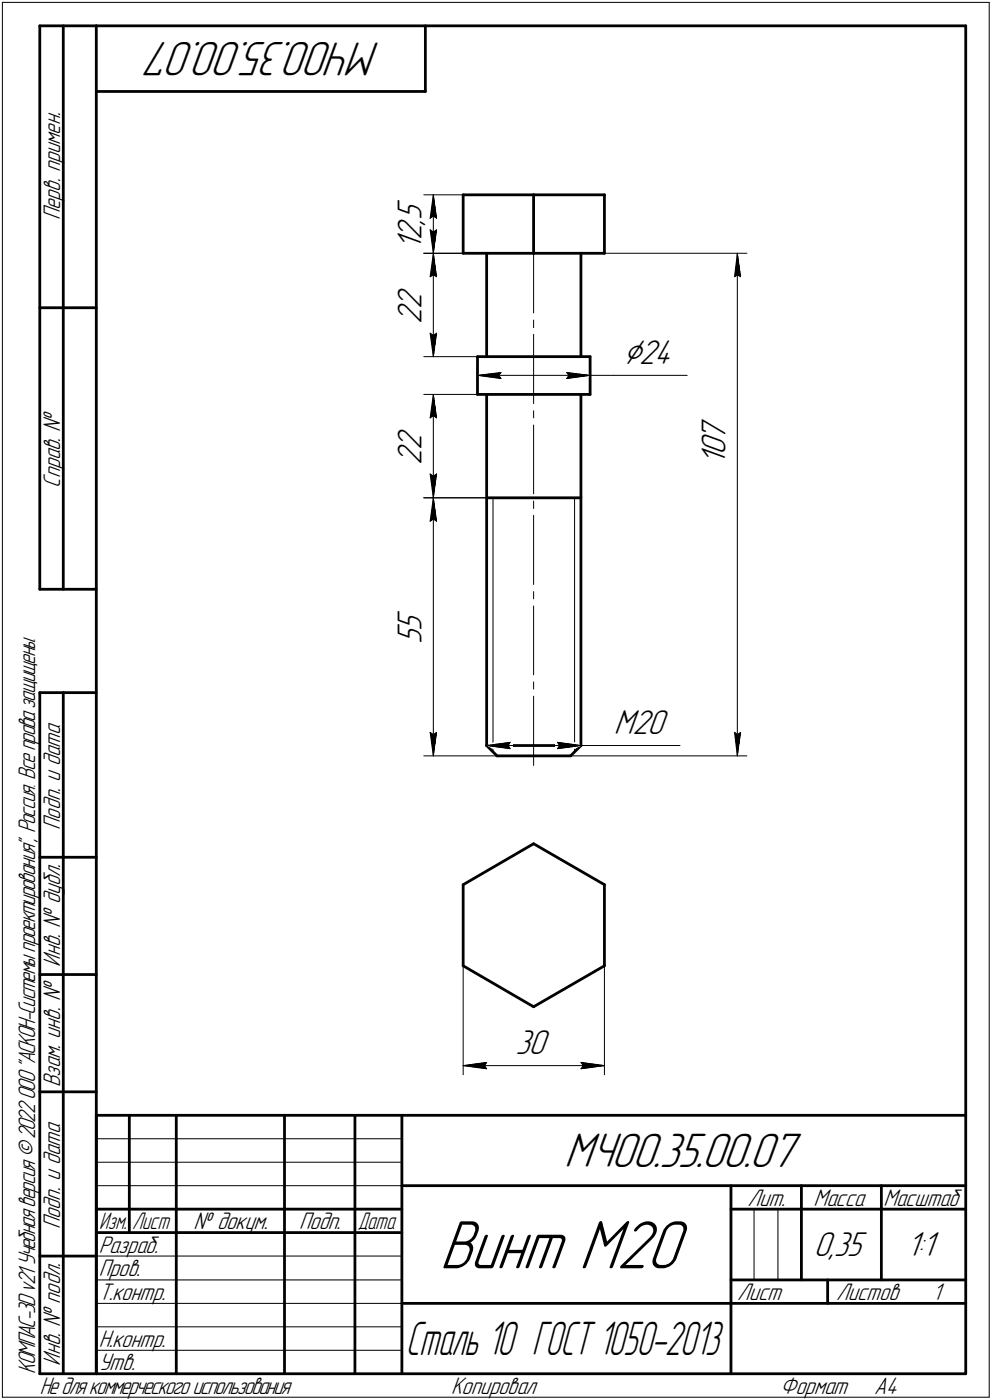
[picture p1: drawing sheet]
<svg xmlns="http://www.w3.org/2000/svg" width="211mm" height="298mm" viewBox="0 0 211 298" stroke-linecap="round" stroke-linejoin="round" font-family="sans-serif">
<defs><g id="words">
<text font-size="15.6" x="93.5" y="270.1">Винт М20</text>
<g font-size="10.9">
<text x="80.9" y="9" transform="rotate(-180 80.9 9)">МЧ00.35.00.07</text>
<text x="120.1" y="248.5">МЧ00.35.00.07</text>
</g>
<text font-size="10.6" x="86.4" y="288.5">Сталь 10 ГОСТ 1050-2013</text>
<text font-size="8.5" x="132.6" y="77.4">Ç24</text>
<g font-size="7.8">
<text x="89.7" y="47.9" transform="rotate(-90 89.7 47.9)">,</text>
<text x="89.7" y="46.8" transform="rotate(-90 89.7 46.8)">5</text>
<text x="89.7" y="53.2" transform="rotate(-90 89.7 53.2)">1</text>
<text x="89.7" y="51.1" transform="rotate(-90 89.7 51.1)">2</text>
<text x="89.7" y="65.9" transform="rotate(-90 89.7 65.9)">2</text>
<text x="89.7" y="69" transform="rotate(-90 89.7 69)">2</text>
<text x="89.7" y="95.9" transform="rotate(-90 89.7 95.9)">2</text>
<text x="154.4" y="93.8" transform="rotate(-90 154.4 93.8)">7</text>
<text x="89.7" y="99" transform="rotate(-90 89.7 99)">2</text>
<text x="154.4" y="99.1" transform="rotate(-90 154.4 99.1)">1</text>
<text x="154.4" y="97" transform="rotate(-90 154.4 97)">0</text>
<text x="89.7" y="137.2" transform="rotate(-90 89.7 137.2)">5</text>
<text x="89.7" y="134.4" transform="rotate(-90 89.7 134.4)">5</text>
<text x="130.6" y="156.2">M20</text>
<text x="109.7" y="224.4">30</text>
<text x="173.2" y="267.5">0,35</text>
<text x="192.9" y="267.5">1:1</text>
</g>
<g font-size="5.4">
<text x="12.8" y="46.9" transform="rotate(-90 12.8 46.9)">Перв. примен.</text>
<text x="12.8" y="103.8" transform="rotate(-90 12.8 103.8)">Справ. №</text>
<text x="12.8" y="176.7" transform="rotate(-90 12.8 176.7)">Подп. и дата</text>
<text x="12.8" y="205.8" transform="rotate(-90 12.8 205.8)">Инв. № дубл.</text>
<text x="12.8" y="231.6" transform="rotate(-90 12.8 231.6)">Взам. инв. №</text>
<text x="159.1" y="256.8">Лит.</text>
<text x="173.1" y="256.8">Масса</text>
<text x="188" y="256.8">Масштаб</text>
<text x="12.8" y="261.7" transform="rotate(-90 12.8 261.7)">Подп. и дата</text>
<text x="41.2" y="261.8">№ докум.</text>
<text x="63.6" y="261.8">Подп.</text>
<text x="21" y="266.8">Разраб.</text>
<text x="21" y="271.8">Пров.</text>
<text x="21" y="276.8">Т.контр.</text>
<text x="156.9" y="276.8">Лист</text>
<text x="177.9" y="276.8">Листов</text>
<text x="198.4" y="276.8">1</text>
<text x="21" y="286.8">Н.контр.</text>
<text x="7.5" y="292.5" transform="rotate(-90 7.5 292.5)">КОМПАС-3Dv21 Учебнаяверсия©2022ООО&quot;АСКОН-Системыпроектирования&quot;, Россия. Всеправазащищены.</text>
<text x="12.8" y="290.8" transform="rotate(-90 12.8 290.8)">Инв. № подл.</text>
<text x="21" y="291.8">Утв.</text>
<text x="8.5" y="296.7">Недлякоммерческогоиспользования</text>
<text x="96" y="296.8">Копировал</text>
<text x="166" y="296.8">Формат</text>
<text x="186" y="296.8">A4</text>
</g>
<g font-size="5.3">
<text x="21.1" y="261.8">Изм.</text>
<text x="28.1" y="261.8">Лист</text>
<text x="76.1" y="261.8">Дата</text>
</g>
</g></defs>
<g fill="none" stroke="#000" stroke-width=".59">
<path d="M8.5 5.5v120zM8.5 5.5h12zM13.5 5.5v120zM20.5 5.5v287zM20.5 5.5h185zM20.5 19.5h70zM90.5 5.5v14zM205.5 5.5v287zM98.6 41.5v12.4zM98.6 53.9h14.9zM98.6 41.5h14.9zM103.5 53.9v22z"/>
<path d="M113.5 41.5h15.1zM113.5 53.9h15.1zM113.5 41.5v12.4zM123.6 53.9v22zM128.6 41.5v12.4zM8.5 65.5h12zM101.6 75.9v8.1zM101.6 75.9h24zM125.6 75.9v8.1zM101.6 84h24zM103.5 84v74.7zM123.6 84v74.7z"/>
<path d="M103.5 106h20.1zM8.5 125.5h12zM8.5 147.5v145zM8.5 147.5h12zM13.5 147.5v145zM103.5 158.7h20.1zM103.5 158.7l2.2 2.3zM123.6 158.7l-2.2 2.3zM105.7 161h15.7zM113.5 179.7l15.1 8.7zM8.5 182.5h12zM98.6 188.4v17.3z"/>
<path d="M98.6 188.4l14.9-8.7zM128.6 188.4v17.3zM8.5 207.5h12zM98.6 205.7l14.9 8.7zM113.5 214.4l15.1-8.7zM8.5 232.5h12zM20.5 237.5h185zM20.5 237.5v55zM27.5 237.5v25zM37.5 237.5v55zM60.5 237.5v55zM75.5 237.5v55z"/>
<path d="M85.5 237.5v55zM20.5 257.5h65zM85.5 252.5h120zM155.5 252.5v40zM155.5 257.5h15zM170.5 252.5v20zM170.5 257.5h35zM187.5 252.5v20zM8.5 267.5h12zM20.5 262.5h65zM85.5 277.5h70zM155.5 277.5h50z"/>
<path d="M155.5 272.5h50zM176.1 272.5v5zM8.5 292.5h12zM20.5 292.5h185z"/>
</g>
<g fill="none" stroke="#000" stroke-width=".21">
<path d="M.5 .5v297zM.5 .5h210zM210.5 .5v297zM90.2 53.9h13.3zM90.2 41.5h8.4zM90.2 53.9h8.4zM91.5 58.9l.7-.4zM91.5 46.5l.7-.5zM91.5 48.9l.7 5zM91.5 48.9l.7 .5zM92.2 53.9l.7 5zM92.2 58.5l.7 .4z"/>
<path d="M92.2 53.9l-.7 5zM92.2 53.9v22zM92.2 41.5l.7 5zM92.2 46l.7 .5zM92.2 41.5l-.7 5zM92.2 49.4l.7-.5zM92.2 41.5v12.4zM92.9 48.9l-.7 5zM113.5 52v14.6zM123.6 53.9h35.3zM156.3 58.9l.6-.4zM156.9 53.9l.7 5z"/>
<path d="M156.9 58.5l.7 .4zM156.9 53.9l-.6 5zM156.9 53.9v107.1zM90.2 75.9h13.3zM91.5 71l.7 4.9zM91.5 71l.7 .5zM92.2 71.5l.7-.5zM92.9 71l-.7 4.9zM101.6 78v6zM101.6 79.9l5-.6zM101.6 79.9l5 .7zM101.6 79.9h24z"/>
<path d="M106.1 79.9l.5 .7zM106.6 79.3l-.5 .6zM113.5 68.2v1.6zM113.5 71.2v14.7zM120.6 79.3l.5 .6zM120.6 79.3l5 .6zM121.1 79.9l-.5 .7zM125.6 79.9h5zM125.6 78v6zM130.6 79.9h15.6zM90.2 84h13.3zM91.5 89l.7-.5z"/>
<path d="M92.2 84l.7 5zM92.2 88.5l.7 .5zM92.2 84l-.7 5zM92.2 84v22zM113.5 87.5v1.5zM113.5 90.5v14.7zM120.6 80.6l5-.7zM90.2 106h13.3zM91.5 111l.7-.5zM91.5 100.9l.7 5.1zM91.5 100.9l.7 .5zM92.2 106l.7 5z"/>
<path d="M92.2 110.5l.7 .5zM92.2 106l-.7 5zM92.2 106v55zM92.2 101.4l.7-.5zM92.9 100.9l-.7 5.1zM104.9 106v52.7zM113.5 106.7v1.6zM113.5 109.7v14.8zM122.3 106v52.7zM113.5 126v1.5zM113.5 129v14.7zM91.5 156l.7 5z"/>
<path d="M91.5 156l.7 .5zM92.2 156.5l.7-.5zM92.9 156l-.7 5zM103.5 158.7l5-.6zM103.5 158.7l5 .7zM103.5 158.7h20.1zM104.9 158.7v1.4zM108.1 158.7l.4 .7zM108.5 158.1l-.4 .6zM113.5 145.2v1.5zM113.5 148.3v14.7zM118.6 159.4l5-.7z"/>
<path d="M118.6 158.1l.4 .6zM118.6 158.1l5 .6zM119 158.7l-.4 .7zM122.3 158.7v1.4zM123.6 158.7h5zM128.6 158.7h16.1zM156.3 156l.6 5zM156.3 156l.6 .5zM156.9 156.5l.7-.5zM157.6 156l-.7 5zM90.2 161h15.5zM121.4 161h37.5z"/>
<path d="M98.6 205.7v23.2zM128.6 205.7v23.2zM98.6 226.9l4.9-.7zM98.6 226.9l4.9 .7zM98.6 226.9h30zM103 226.9l.5 .7zM103.5 226.2l-.5 .7zM123.6 227.6l5-.7zM123.6 226.2l.5 .7zM123.6 226.2l5 .7zM124.1 226.9l-.5 .7zM20.5 247.5h65z"/>
<path d="M20.5 252.5h65zM20.5 242.5h65zM160.4 257.5v15zM165.5 257.5v15zM20.5 267.5h65zM20.5 272.5h65zM20.5 277.5h65zM.5 297.5h210zM20.5 282.5h65zM20.5 287.5h65z"/>
</g>
<g fill="#fff" stroke="#fff" stroke-width=".21">
<path d="M109.7 218.8h7.7zM109.7 218.9h7.7zM109.7 218.9h7.7zM109.7 219h7.7zM109.7 219.1h7.7zM109.7 219.2h7.7zM109.7 219.3h7.7zM109.7 219.4h7.7zM109.7 219.5h7.7zM109.7 219.5h7.7zM109.7 219.6h7.7zM109.7 219.7h7.7zM109.7 219.8h7.7zM109.7 219.9h7.7zM109.7 220h7.7zM109.7 220h7.7zM109.7 220.1h7.7zM109.7 220.2h7.7zM109.7 220.3h7.7zM109.7 220.4h7.7zM109.7 220.5h7.7zM109.7 220.6h7.7zM109.7 220.6h7.7zM109.7 220.7h7.7zM109.7 220.8h7.7zM109.7 220.9h7.7zM109.7 221h7.7zM109.7 221.1h7.7zM109.7 221.1h7.7zM109.7 221.2h7.7zM109.7 221.3h7.7zM109.7 221.4h7.7zM109.7 221.5h7.7zM109.7 221.6h7.7zM109.7 221.7h7.7zM109.7 221.7h7.7zM109.7 221.8h7.7zM109.7 221.9h7.7zM109.7 222h7.7zM109.7 222.1h7.7zM109.7 222.2h7.7zM109.7 222.2h7.7zM109.7 222.3h7.7zM109.7 222.4h7.7zM109.7 222.5h7.7zM109.7 222.6h7.7zM109.7 222.7h7.7zM109.7 222.8h7.7zM109.7 222.8h7.7zM109.7 222.9h7.7zM109.7 223h7.7zM109.7 223.1h7.7zM109.7 223.2h7.7zM109.7 223.3h7.7zM109.7 223.4h7.7zM109.7 223.4h7.7zM109.7 223.5h7.7zM109.7 223.6h7.7zM109.7 223.7h7.7zM109.7 223.8h7.7zM109.7 223.9h7.7zM109.7 223.9h7.7zM109.7 224h7.7zM109.7 224.1h7.7zM109.7 224.2h7.7zM109.7 224.3h7.7zM109.7 224.4h7.7zM109.7 224.5h7.7zM109.7 224.5h7.7zM109.7 224.6h7.7zM109.7 224.7h7.7zM109.7 224.8h7.7zM109.7 224.9h7.7zM109.7 225h7.7zM109.7 225h7.7zM109.7 225.1h7.7zM109.7 225.2h7.7zM109.7 225.3h7.7zM109.7 225.4h7.7zM109.7 225.5h7.7zM109.7 225.6h7.7zM109.7 225.6h7.7zM109.7 225.7h7.7zM109.7 225.8h7.7z"/>
<path d="M103.5 225.7h.6zM102.9 225.8h1.2zM102.2 225.9h1.9zM101.6 226h2.5zM101 226.1h3.1zM100.3 226.1h3.8zM100.2 226.2h3.9zM100 226.3h4.1zM99.7 226.4h4.4zM99.6 226.5h4.5zM99.4 226.6h4.7zM99.1 226.7h5zM99 226.7h5.1zM98.8 226.8h5.3zM98.6 226.9h5.5zM98.8 227h5.3zM99 227.1h5.1zM99.1 227.2h5zM99.4 227.2h4.7zM99.6 227.3h4.5zM99.7 227.4h4.4zM100 227.5h4.1zM100.2 227.6h3.9zM100.3 227.7h3.8zM101.1 227.8h3zM101.9 227.8h2.2zM102.6 227.9h1.5zM103.4 228h.7z"/>
<path d="M123.1 225.7h.7zM123.1 225.8h1.3zM123.1 225.9h1.9zM123.1 226h2.5zM123.1 226.1h3.1zM123.1 226.1h3.7zM123.1 226.2h4zM123.1 226.3h4.2zM123.1 226.4h4.3zM123.1 226.5h4.6zM123.1 226.6h4.7zM123.1 226.7h4.9zM123.1 226.7h5.2zM123.1 226.8h5.3zM123.1 226.9h5.5zM123.1 227h5.3zM123.1 227.1h5.2zM123.1 227.2h4.9zM123.1 227.2h4.7zM123.1 227.3h4.6zM123.1 227.4h4.3zM123.1 227.5h4.2zM123.1 227.6h4zM123.1 227.7h3.7zM123.1 227.8h3.1zM123.1 227.8h2.3zM123.1 227.9h1.5zM123.1 228h.8z"/>
<path d="M130.6 150.6h12.1zM130.6 150.7h12.1zM130.6 150.8h12.1zM130.6 150.9h12.1zM130.6 151h12.1zM130.6 151h12.1zM130.6 151.1h12.1zM130.6 151.2h12.1zM130.6 151.3h12.1zM130.6 151.4h12.1zM130.6 151.5h12.1zM130.6 151.6h12.1zM130.6 151.6h12.1zM130.6 151.7h12.1zM130.6 151.8h12.1zM130.6 151.9h12.1zM130.6 152h12.1zM130.6 152.1h12.1zM130.6 152.1h12.1zM130.6 152.2h12.1zM130.6 152.3h12.1zM130.6 152.4h12.1zM130.6 152.5h12.1zM130.6 152.6h12.1zM130.6 152.7h12.1zM130.6 152.7h12.1zM130.6 152.8h12.1zM130.6 152.9h12.1zM130.6 153h12.1zM130.6 153.1h12.1zM130.6 153.2h12.1zM130.6 153.2h12.1zM130.6 153.3h12.1zM130.6 153.4h12.1zM130.6 153.5h12.1zM130.6 153.6h12.1zM130.6 153.7h12.1zM130.6 153.8h12.1zM130.6 153.8h12.1zM130.6 153.9h12.1zM130.6 154h12.1zM130.6 154.1h12.1zM130.6 154.2h12.1zM130.6 154.3h12.1zM130.6 154.3h12.1zM130.6 154.4h12.1zM130.6 154.5h12.1zM130.6 154.6h12.1zM130.6 154.7h12.1zM130.6 154.8h12.1zM130.6 154.9h12.1zM130.6 154.9h12.1zM130.6 155h12.1zM130.6 155.1h12.1zM130.6 155.2h12.1zM130.6 155.3h12.1zM130.6 155.4h12.1zM130.6 155.4h12.1zM130.6 155.5h12.1zM130.6 155.6h12.1zM130.6 155.7h12.1zM130.6 155.8h12.1zM130.6 155.9h12.1zM130.6 156h12.1zM130.6 156h12.1zM130.6 156.1h12.1zM130.6 156.2h12.1zM130.6 156.3h12.1zM130.6 156.4h12.1zM130.6 156.5h12.1zM130.6 156.5h12.1zM130.6 156.6h12.1zM130.6 156.7h12.1zM130.6 156.8h12.1zM130.6 156.9h12.1zM130.6 157h12.1zM130.6 157.1h12.1zM130.6 157.1h12.1zM130.6 157.2h12.1zM130.6 157.3h12.1zM130.6 157.4h12.1zM130.6 157.5h12.1zM130.6 157.6h12.1zM130.6 157.6h12.1z"/>
<path d="M108.4 157.6h.7zM107.6 157.7h1.5zM106.8 157.8h2.3zM106.1 157.9h3zM105.3 158h3.8zM105.2 158.1h3.9zM105 158.2h4.1zM104.7 158.2h4.4zM104.6 158.3h4.5zM104.4 158.4h4.7zM104.1 158.5h5zM104 158.6h5.1zM103.8 158.7h5.3zM103.5 158.7h5.6zM103.8 158.8h5.3zM104 158.9h5.1zM104.1 159h5zM104.4 159.1h4.7zM104.6 159.2h4.5zM104.7 159.3h4.4zM105 159.3h4.1zM105.2 159.4h3.9zM105.3 159.5h3.8zM106 159.6h3.1zM106.6 159.7h2.5zM107.2 159.8h1.9zM107.9 159.9h1.2zM108.5 159.9h.6z"/>
<path d="M118.1 157.6h.8zM118.1 157.7h1.5zM118.1 157.8h2.3zM118.1 157.9h3.1zM118.1 158h3.7zM118.1 158.1h4zM118.1 158.2h4.2zM118.1 158.2h4.3zM118.1 158.3h4.6zM118.1 158.4h4.8zM118.1 158.5h4.9zM118.1 158.6h5.2zM118.1 158.7h5.3zM118.1 158.7h5.5zM118.1 158.8h5.3zM118.1 158.9h5.2zM118.1 159h4.9zM118.1 159.1h4.8zM118.1 159.2h4.6zM118.1 159.3h4.3zM118.1 159.3h4.2zM118.1 159.4h4zM118.1 159.5h3.7zM118.1 159.6h3.1zM118.1 159.7h2.5zM118.1 159.8h1.9zM118.1 159.9h1.3zM118.1 159.9h.7z"/>
<path d="M84.1 129.8h7.1zM84.1 129.9h7.1zM84.1 130h7.1zM84.1 130h7.1zM84.1 130.1h7.1zM84.1 130.2h7.1zM84.1 130.3h7.1zM84.1 130.4h7.1zM84.1 130.5h7.1zM84.1 130.6h7.1zM84.1 130.6h7.1zM84.1 130.7h7.1zM84.1 130.8h7.1zM84.1 130.9h7.1zM84.1 131h7.1zM84.1 131.1h7.1zM84.1 131.1h7.1zM84.1 131.2h7.1zM84.1 131.3h7.1zM84.1 131.4h7.1zM84.1 131.5h7.1zM84.1 131.6h7.1zM84.1 131.7h7.1zM84.1 131.7h7.1zM84.1 131.8h7.1zM84.1 131.9h7.1zM84.1 132h7.1zM84.1 132.1h7.1zM84.1 132.2h7.1zM84.1 132.2h7.1zM84.1 132.3h7.1zM84.1 132.4h7.1zM84.1 132.5h7.1zM84.1 132.6h7.1zM84.1 132.7h7.1zM84.1 132.8h7.1zM84.1 132.8h7.1zM84.1 132.9h7.1zM84.1 133h7.1zM84.1 133.1h7.1zM84.1 133.2h7.1zM84.1 133.3h7.1zM84.1 133.3h7.1zM84.1 133.4h7.1zM84.1 133.5h7.1zM84.1 133.6h7.1zM84.1 133.7h7.1zM84.1 133.8h7.1zM84.1 133.9h7.1zM84.1 133.9h7.1zM84.1 134h7.1zM84.1 134.1h7.1zM84.1 134.2h7.1zM84.1 134.3h7.1zM84.1 134.4h7.1zM84.1 134.5h7.1zM84.1 134.5h7.1zM84.1 134.6h7.1zM84.1 134.7h7.1zM84.1 134.8h7.1zM84.1 134.9h7.1zM84.1 135h7.1zM84.1 135h7.1zM84.1 135.1h7.1zM84.1 135.2h7.1zM84.1 135.3h7.1zM84.1 135.4h7.1zM84.1 135.5h7.1zM84.1 135.6h7.1zM84.1 135.6h7.1zM84.1 135.7h7.1zM84.1 135.8h7.1zM84.1 135.9h7.1zM84.1 136h7.1zM84.1 136.1h7.1zM84.1 136.1h7.1zM84.1 136.2h7.1zM84.1 136.3h7.1zM84.1 136.4h7.1zM84.1 136.5h7.1zM84.1 136.6h7.1zM84.1 136.7h7.1zM84.1 136.7h7.1zM84.1 136.8h7.1zM84.1 136.9h7.1zM84.1 137h7.1zM84.1 137.1h7.1z"/>
<path d="M92.1 106.3h.3zM92.1 106.3h.3zM92 106.4h.5zM92 106.5h.5zM91.9 106.6h.6zM91.9 106.7h.6zM91.9 106.8h.6zM91.9 106.8h.7zM91.9 106.9h.7zM91.8 107h.9zM91.8 107.1h.9zM91.7 107.2h1zM91.7 107.3h1.1zM91.7 107.4h1.1zM91.6 107.4h1.3zM91.6 107.5h1.3zM91.5 107.6h1.5zM91.5 107.7h1.5zM91.4 107.8h1.6zM91.4 107.9h1.6zM91.4 107.9h1.6zM91.4 108h1.6zM91.4 108.1h1.6zM91.4 108.2h1.6zM91.4 108.3h1.6zM91.4 108.4h1.6zM91.4 108.5h1.6zM91.4 108.5h1.7zM91.4 108.6h1.7zM91.4 108.7h1.7zM91.4 108.8h1.7zM91.4 108.9h1.7zM91.4 109h1.7zM91.3 109.1h1.8zM91.3 109.1h1.8zM91.3 109.2h1.8zM91.3 109.3h1.9zM91.3 109.4h1.9zM91.3 109.5h1.9zM91.3 109.6h1.9zM91.2 109.6h2zM91.2 109.7h2zM91.2 109.8h2zM91.2 109.9h2zM91.2 110h2zM91.2 110.1h2.1zM91.2 110.2h2.1zM91.2 110.2h2.1zM91.1 110.3h2.2zM91.1 110.4h2.2zM91.1 110.5h2.2zM91.1 110.6h2.2zM91.1 110.7h2.2zM91.1 110.7h2.2zM91.1 110.8h2.3zM91 110.9h2.4zM91 111h2.4zM91 111.1h2.4zM91 111.2h2.4zM91 111.3h2.4zM91 111.3h2.4zM91 111.4h2.4z"/>
<path d="M90.9 155.4h2.5zM91 155.5h2.4zM91 155.6h2.4zM91 155.7h2.4zM91 155.8h2.4zM91 155.9h2.4zM91 156h2.4zM91 156h2.4zM91.1 156.1h2.3zM91.1 156.2h2.2zM91.1 156.3h2.2zM91.1 156.4h2.2zM91.1 156.5h2.2zM91.1 156.5h2.2zM91.1 156.6h2.2zM91.2 156.7h2.1zM91.2 156.8h2.1zM91.2 156.9h2.1zM91.2 157h2zM91.2 157.1h2zM91.2 157.1h2zM91.2 157.2h2zM91.2 157.3h2zM91.3 157.4h1.9zM91.3 157.5h1.9zM91.3 157.6h1.9zM91.3 157.6h1.9zM91.3 157.7h1.8zM91.3 157.8h1.8zM91.3 157.9h1.8zM91.4 158h1.7zM91.4 158.1h1.7zM91.4 158.2h1.7zM91.4 158.2h1.7zM91.4 158.3h1.7zM91.4 158.4h1.7zM91.4 158.5h1.6zM91.4 158.6h1.6zM91.4 158.7h1.6zM91.4 158.7h1.6zM91.4 158.8h1.6zM91.4 158.9h1.6zM91.4 159h1.6zM91.4 159.1h1.6zM91.4 159.2h1.6zM91.5 159.3h1.5zM91.5 159.3h1.5zM91.6 159.4h1.3zM91.6 159.5h1.3zM91.7 159.6h1.1zM91.7 159.7h1.1zM91.7 159.8h1zM91.8 159.9h.9zM91.8 159.9h.9zM91.9 160h.7zM91.9 160.1h.7zM91.9 160.2h.6zM91.9 160.3h.6zM91.9 160.4h.6zM92 160.4h.5zM92 160.5h.5zM92.1 160.6h.3zM92.1 160.7h.3z"/>
<path d="M84.1 90.8h7.1zM84.1 90.9h7.1zM84.1 91h7.1zM84.1 91.1h7.1zM84.1 91.2h7.1zM84.1 91.3h7.1zM84.1 91.4h7.1zM84.1 91.4h7.1zM84.1 91.5h7.1zM84.1 91.6h7.1zM84.1 91.7h7.1zM84.1 91.8h7.1zM84.1 91.9h7.1zM84.1 91.9h7.1zM84.1 92h7.1zM84.1 92.1h7.1zM84.1 92.2h7.1zM84.1 92.3h7.1zM84.1 92.4h7.1zM84.1 92.5h7.1zM84.1 92.5h7.1zM84.1 92.6h7.1zM84.1 92.7h7.1zM84.1 92.8h7.1zM84.1 92.9h7.1zM84.1 93h7.1zM84.1 93h7.1zM84.1 93.1h7.1zM84.1 93.2h7.1zM84.1 93.3h7.1zM84.1 93.4h7.1zM84.1 93.5h7.1zM84.1 93.6h7.1zM84.1 93.6h7.1zM84.1 93.7h7.1zM84.1 93.8h7.1zM84.1 93.9h7.1zM84.1 94h7.1zM84.1 94.1h7.1zM84.1 94.1h7.1zM84.1 94.2h7.1zM84.1 94.3h7.1zM84.1 94.4h7.1zM84.1 94.5h7.1zM84.1 94.6h7.1zM84.1 94.7h7.1zM84.1 94.7h7.1zM84.1 94.8h7.1zM84.1 94.9h7.1zM84.1 95h7.1zM84.1 95.1h7.1zM84.1 95.2h7.1zM84.1 95.2h7.1zM84.1 95.3h7.1zM84.1 95.4h7.1zM84.1 95.5h7.1zM84.1 95.6h7.1zM84.1 95.7h7.1zM84.1 95.8h7.1zM84.1 95.8h7.1zM84.1 95.9h7.1zM84.1 96h7.1zM84.1 96.1h7.1zM84.1 96.2h7.1zM84.1 96.3h7.1zM84.1 96.4h7.1zM84.1 96.4h7.1zM84.1 96.5h7.1zM84.1 96.6h7.1zM84.1 96.7h7.1zM84.1 96.8h7.1zM84.1 96.9h7.1zM84.1 96.9h7.1zM84.1 97h7.1zM84.1 97.1h7.1zM84.1 97.2h7.1zM84.1 97.3h7.1zM84.1 97.4h7.1zM84.1 97.5h7.1zM84.1 97.5h7.1zM84.1 97.6h7.1zM84.1 97.7h7.1zM84.1 97.8h7.1zM84.1 97.9h7.1zM84.1 98h7.1zM84.1 98h7.1zM84.1 98.1h7.1zM84.1 98.2h7.1zM84.1 98.3h7.1zM84.1 98.4h7.1zM84.1 98.5h7.1zM84.1 98.6h7.1zM84.1 98.6h7.1zM84.1 98.7h7.1zM84.1 98.8h7.1zM84.1 98.9h7.1zM84.1 99h7.1z"/>
<path d="M90.9 100.5h2.5zM91 100.6h2.4zM91 100.7h2.4zM91 100.8h2.4zM91 100.8h2.4zM91 100.9h2.4zM91 101h2.4zM91 101.1h2.4zM91.1 101.2h2.3zM91.1 101.3h2.2zM91.1 101.3h2.2zM91.1 101.4h2.2zM91.1 101.5h2.2zM91.1 101.6h2.2zM91.1 101.7h2.2zM91.2 101.8h2.1zM91.2 101.9h2.1zM91.2 101.9h2.1zM91.2 102h2zM91.2 102.1h2zM91.2 102.2h2zM91.2 102.3h2zM91.3 102.4h1.9zM91.3 102.4h1.9zM91.3 102.5h1.9zM91.3 102.6h1.9zM91.3 102.7h1.8zM91.3 102.8h1.8zM91.3 102.9h1.8zM91.4 103h1.7zM91.4 103h1.7zM91.4 103.1h1.7zM91.4 103.2h1.7zM91.4 103.3h1.7zM91.4 103.4h1.7zM91.4 103.5h1.6zM91.4 103.5h1.6zM91.4 103.6h1.6zM91.4 103.7h1.6zM91.4 103.8h1.6zM91.4 103.9h1.6zM91.4 104h1.6zM91.4 104.1h1.6zM91.4 104.1h1.6zM91.5 104.2h1.5zM91.5 104.3h1.5zM91.6 104.4h1.3zM91.6 104.5h1.3zM91.7 104.6h1.1zM91.7 104.6h1.1zM91.7 104.7h1.1zM91.8 104.8h.9zM91.8 104.9h.9zM91.9 105h.7zM91.9 105.1h.7zM91.9 105.2h.7zM91.9 105.2h.6zM91.9 105.3h.6zM92 105.4h.5zM92 105.5h.5zM92 105.6h.5zM92.1 105.7h.3zM92.1 105.7h.3z"/>
<path d="M92.1 84.2h.3zM92.1 84.3h.3zM92 84.4h.5zM92 84.5h.5zM91.9 84.6h.6zM91.9 84.7h.6zM91.9 84.8h.6zM91.9 84.8h.7zM91.9 84.9h.7zM91.8 85h.9zM91.8 85.1h.9zM91.7 85.2h1zM91.7 85.3h1.1zM91.7 85.3h1.1zM91.6 85.4h1.3zM91.6 85.5h1.3zM91.5 85.6h1.5zM91.5 85.7h1.5zM91.4 85.8h1.6zM91.4 85.9h1.6zM91.4 85.9h1.6zM91.4 86h1.6zM91.4 86.1h1.6zM91.4 86.2h1.6zM91.4 86.3h1.6zM91.4 86.4h1.6zM91.4 86.4h1.6zM91.4 86.5h1.7zM91.4 86.6h1.7zM91.4 86.7h1.7zM91.4 86.8h1.7zM91.4 86.9h1.7zM91.4 87h1.7zM91.3 87h1.8zM91.3 87.1h1.8zM91.3 87.2h1.8zM91.3 87.3h1.9zM91.3 87.4h1.9zM91.3 87.5h1.9zM91.3 87.5h1.9zM91.2 87.6h2zM91.2 87.7h2zM91.2 87.8h2zM91.2 87.9h2zM91.2 88h2zM91.2 88.1h2.1zM91.2 88.1h2.1zM91.2 88.2h2.1zM91.1 88.3h2.2zM91.1 88.4h2.2zM91.1 88.5h2.2zM91.1 88.6h2.2zM91.1 88.6h2.2zM91.1 88.7h2.2zM91.1 88.8h2.3zM91 88.9h2.4zM91 89h2.4zM91 89.1h2.4zM91 89.2h2.4zM91 89.2h2.4zM91 89.3h2.4zM91 89.4h2.4z"/>
<path d="M84.1 60.9h7.1zM84.1 61h7.1zM84.1 61h7.1zM84.1 61.1h7.1zM84.1 61.2h7.1zM84.1 61.3h7.1zM84.1 61.4h7.1zM84.1 61.5h7.1zM84.1 61.6h7.1zM84.1 61.6h7.1zM84.1 61.7h7.1zM84.1 61.8h7.1zM84.1 61.9h7.1zM84.1 62h7.1zM84.1 62.1h7.1zM84.1 62.1h7.1zM84.1 62.2h7.1zM84.1 62.3h7.1zM84.1 62.4h7.1zM84.1 62.5h7.1zM84.1 62.6h7.1zM84.1 62.7h7.1zM84.1 62.7h7.1zM84.1 62.8h7.1zM84.1 62.9h7.1zM84.1 63h7.1zM84.1 63.1h7.1zM84.1 63.2h7.1zM84.1 63.2h7.1zM84.1 63.3h7.1zM84.1 63.4h7.1zM84.1 63.5h7.1zM84.1 63.6h7.1zM84.1 63.7h7.1zM84.1 63.8h7.1zM84.1 63.8h7.1zM84.1 63.9h7.1zM84.1 64h7.1zM84.1 64.1h7.1zM84.1 64.2h7.1zM84.1 64.3h7.1zM84.1 64.3h7.1zM84.1 64.4h7.1zM84.1 64.5h7.1zM84.1 64.6h7.1zM84.1 64.7h7.1zM84.1 64.8h7.1zM84.1 64.9h7.1zM84.1 64.9h7.1zM84.1 65h7.1zM84.1 65.1h7.1zM84.1 65.2h7.1zM84.1 65.3h7.1zM84.1 65.4h7.1zM84.1 65.4h7.1zM84.1 65.5h7.1zM84.1 65.6h7.1zM84.1 65.7h7.1zM84.1 65.8h7.1zM84.1 65.9h7.1zM84.1 66h7.1zM84.1 66h7.1zM84.1 66.1h7.1zM84.1 66.2h7.1zM84.1 66.3h7.1zM84.1 66.4h7.1zM84.1 66.5h7.1zM84.1 66.5h7.1zM84.1 66.6h7.1zM84.1 66.7h7.1zM84.1 66.8h7.1zM84.1 66.9h7.1zM84.1 67h7.1zM84.1 67.1h7.1zM84.1 67.1h7.1zM84.1 67.2h7.1zM84.1 67.3h7.1zM84.1 67.4h7.1zM84.1 67.5h7.1zM84.1 67.6h7.1zM84.1 67.6h7.1zM84.1 67.7h7.1zM84.1 67.8h7.1zM84.1 67.9h7.1zM84.1 68h7.1zM84.1 68.1h7.1zM84.1 68.2h7.1zM84.1 68.2h7.1zM84.1 68.3h7.1zM84.1 68.4h7.1zM84.1 68.5h7.1zM84.1 68.6h7.1zM84.1 68.7h7.1zM84.1 68.7h7.1zM84.1 68.8h7.1zM84.1 68.9h7.1zM84.1 69h7.1z"/>
<path d="M92.1 54.2h.3zM92.1 54.3h.3zM92 54.4h.5zM92 54.4h.5zM91.9 54.5h.6zM91.9 54.6h.6zM91.9 54.7h.6zM91.9 54.8h.7zM91.9 54.9h.7zM91.8 54.9h.9zM91.8 55h.9zM91.7 55.1h1zM91.7 55.2h1.1zM91.7 55.3h1.1zM91.6 55.4h1.3zM91.6 55.5h1.3zM91.5 55.5h1.5zM91.5 55.6h1.5zM91.4 55.7h1.6zM91.4 55.8h1.6zM91.4 55.9h1.6zM91.4 56h1.6zM91.4 56h1.6zM91.4 56.1h1.6zM91.4 56.2h1.6zM91.4 56.3h1.6zM91.4 56.4h1.6zM91.4 56.5h1.7zM91.4 56.6h1.7zM91.4 56.6h1.7zM91.4 56.7h1.7zM91.4 56.8h1.7zM91.4 56.9h1.7zM91.3 57h1.8zM91.3 57.1h1.8zM91.3 57.1h1.8zM91.3 57.2h1.9zM91.3 57.3h1.9zM91.3 57.4h1.9zM91.3 57.5h1.9zM91.2 57.6h2zM91.2 57.7h2zM91.2 57.7h2zM91.2 57.8h2zM91.2 57.9h2zM91.2 58h2.1zM91.2 58.1h2.1zM91.2 58.2h2.1zM91.1 58.3h2.2zM91.1 58.3h2.2zM91.1 58.4h2.2zM91.1 58.5h2.2zM91.1 58.6h2.2zM91.1 58.7h2.2zM91.1 58.8h2.3zM91 58.8h2.4zM91 58.9h2.4zM91 59h2.4zM91 59.1h2.4zM91 59.2h2.4zM91 59.3h2.4zM91 59.4h2.4z"/>
<path d="M90.9 70.4h2.5zM91 70.5h2.4zM91 70.6h2.4zM91 70.7h2.4zM91 70.8h2.4zM91 70.9h2.4zM91 71h2.4zM91 71h2.4zM91.1 71.1h2.3zM91.1 71.2h2.2zM91.1 71.3h2.2zM91.1 71.4h2.2zM91.1 71.5h2.2zM91.1 71.5h2.2zM91.1 71.6h2.2zM91.2 71.7h2.1zM91.2 71.8h2.1zM91.2 71.9h2.1zM91.2 72h2zM91.2 72.1h2zM91.2 72.1h2zM91.2 72.2h2zM91.2 72.3h2zM91.3 72.4h1.9zM91.3 72.5h1.9zM91.3 72.6h1.9zM91.3 72.6h1.9zM91.3 72.7h1.8zM91.3 72.8h1.8zM91.3 72.9h1.8zM91.4 73h1.7zM91.4 73.1h1.7zM91.4 73.2h1.7zM91.4 73.2h1.7zM91.4 73.3h1.7zM91.4 73.4h1.7zM91.4 73.5h1.6zM91.4 73.6h1.6zM91.4 73.7h1.6zM91.4 73.7h1.6zM91.4 73.8h1.6zM91.4 73.9h1.6zM91.4 74h1.6zM91.4 74.1h1.6zM91.4 74.2h1.6zM91.5 74.3h1.5zM91.5 74.3h1.5zM91.6 74.4h1.3zM91.6 74.5h1.3zM91.7 74.6h1.1zM91.7 74.7h1.1zM91.7 74.8h1zM91.8 74.8h.9zM91.8 74.9h.9zM91.9 75h.7zM91.9 75.1h.7zM91.9 75.2h.6zM91.9 75.3h.6zM91.9 75.4h.6zM92 75.4h.5zM92 75.5h.5zM92.1 75.6h.3zM92.1 75.7h.3z"/>
<path d="M84.1 42.2h7.1zM84.1 42.3h7.1zM84.1 42.4h7.1zM84.1 42.5h7.1zM84.1 42.6h7.1zM84.1 42.7h7.1zM84.1 42.8h7.1zM84.1 42.8h7.1zM84.1 42.9h7.1zM84.1 43h7.1zM84.1 43.1h7.1zM84.1 43.2h7.1zM84.1 43.3h7.1zM84.1 43.3h7.1zM84.1 43.4h7.1zM84.1 43.5h7.1zM84.1 43.6h7.1zM84.1 43.7h7.1zM84.1 43.8h7.1zM84.1 43.9h7.1zM84.1 43.9h7.1zM84.1 44h7.1zM84.1 44.1h7.1zM84.1 44.2h7.1zM84.1 44.3h7.1zM84.1 44.4h7.1zM84.1 44.4h7.1zM84.1 44.5h7.1zM84.1 44.6h7.1zM84.1 44.7h7.1zM84.1 44.8h7.1zM84.1 44.9h7.1zM84.1 45h7.1zM84.1 45h7.1zM84.1 45.1h7.1zM84.1 45.2h7.1zM84.1 45.3h7.1zM84.1 45.4h7.1zM84.1 45.5h7.1zM84.1 45.6h7.1zM84.1 45.6h7.1zM84.1 45.7h7.1zM84.1 45.8h7.1zM84.1 45.9h7.1zM84.1 46h7.1zM84.1 46.1h7.1zM84.1 46.1h7.1zM84.1 46.2h7.1zM84.1 46.3h7.1zM84.1 46.4h7.1zM84.1 46.5h7.1zM84.1 46.6h7.1zM84.1 46.7h7.1zM84.1 46.7h7.1zM84.1 46.8h7.1zM84.1 46.9h7.1zM84.1 47h7.1zM84.1 47.1h7.1zM84.1 47.2h7.1zM84.1 47.2h7.1zM84.1 47.3h7.1zM84.1 47.4h7.1zM84.1 47.5h7.1zM84.1 47.6h7.1zM84.1 47.7h7.1zM84.1 47.8h7.1zM84.1 47.8h7.1zM84.1 47.9h7.1zM84.1 48h7.1zM84.1 48.1h7.1zM84.1 48.2h7.1zM84.1 48.3h7.1zM84.1 48.3h7.1zM84.1 48.4h7.1zM84.1 48.5h7.1zM84.1 48.6h7.1zM84.1 48.7h7.1zM84.1 48.8h7.1zM84.1 48.9h7.1zM84.1 48.9h7.1zM84.1 49h7.1zM84.1 49.1h7.1zM84.1 49.2h7.1zM84.1 49.3h7.1zM84.1 49.4h7.1zM84.1 49.4h7.1zM84.1 49.5h7.1zM84.1 49.6h7.1zM84.1 49.7h7.1zM84.1 49.8h7.1zM84.1 49.9h7.1zM84.1 50h7.1zM84.1 50h7.1zM84.1 50.1h7.1zM84.1 50.2h7.1zM84.1 50.3h7.1zM84.1 50.4h7.1zM84.1 50.5h7.1zM84.1 50.5h7.1zM84.1 50.6h7.1zM84.1 50.7h7.1zM84.1 50.8h7.1zM84.1 50.9h7.1zM84.1 51h7.1zM84.1 51.1h7.1zM84.1 51.1h7.1zM84.1 51.2h7.1zM84.1 51.3h7.1zM84.1 51.4h7.1zM84.1 51.5h7.1zM84.1 51.6h7.1zM84.1 51.6h7.1zM84.1 51.7h7.1zM84.1 51.8h7.1zM84.1 51.9h7.1zM84.1 52h7.1zM84.1 52.1h7.1zM84.1 52.2h7.1zM84.1 52.2h7.1zM84.1 52.3h7.1zM84.1 52.4h7.1zM84.1 52.5h7.1zM84.1 52.6h7.1zM84.1 52.7h7.1zM84.1 52.7h7.1zM84.1 52.8h7.1zM84.1 52.9h7.1zM84.1 53h7.1zM84.1 53.1h7.1z"/>
<path d="M92.1 41.7h.3zM92.1 41.8h.3zM92 41.9h.5zM92 42h.5zM91.9 42.1h.6zM91.9 42.2h.6zM91.9 42.2h.6zM91.9 42.3h.7zM91.9 42.4h.7zM91.8 42.5h.9zM91.8 42.6h.9zM91.7 42.7h1zM91.7 42.8h1.1zM91.7 42.8h1.1zM91.6 42.9h1.3zM91.6 43h1.3zM91.5 43.1h1.5zM91.5 43.2h1.5zM91.4 43.3h1.6zM91.4 43.3h1.6zM91.4 43.4h1.6zM91.4 43.5h1.6zM91.4 43.6h1.6zM91.4 43.7h1.6zM91.4 43.8h1.6zM91.4 43.9h1.6zM91.4 43.9h1.6zM91.4 44h1.7zM91.4 44.1h1.7zM91.4 44.2h1.7zM91.4 44.3h1.7zM91.4 44.4h1.7zM91.4 44.4h1.7zM91.3 44.5h1.8zM91.3 44.6h1.8zM91.3 44.7h1.8zM91.3 44.8h1.9zM91.3 44.9h1.9zM91.3 45h1.9zM91.3 45h1.9zM91.2 45.1h2zM91.2 45.2h2zM91.2 45.3h2zM91.2 45.4h2zM91.2 45.5h2zM91.2 45.6h2.1zM91.2 45.6h2.1zM91.2 45.7h2.1zM91.1 45.8h2.2zM91.1 45.9h2.2zM91.1 46h2.2zM91.1 46.1h2.2zM91.1 46.1h2.2zM91.1 46.2h2.2zM91.1 46.3h2.3zM91 46.4h2.4zM91 46.5h2.4zM91 46.6h2.4zM91 46.7h2.4zM91 46.7h2.4zM91 46.8h2.4zM91 46.9h2.4z"/>
<path d="M90.9 48.4h2.5zM91 48.5h2.4zM91 48.6h2.4zM91 48.7h2.4zM91 48.8h2.4zM91 48.9h2.4zM91 48.9h2.4zM91 49h2.4zM91.1 49.1h2.3zM91.1 49.2h2.2zM91.1 49.3h2.2zM91.1 49.4h2.2zM91.1 49.4h2.2zM91.1 49.5h2.2zM91.1 49.6h2.2zM91.2 49.7h2.1zM91.2 49.8h2.1zM91.2 49.9h2.1zM91.2 50h2zM91.2 50h2zM91.2 50.1h2zM91.2 50.2h2zM91.2 50.3h2zM91.3 50.4h1.9zM91.3 50.5h1.9zM91.3 50.5h1.9zM91.3 50.6h1.9zM91.3 50.7h1.8zM91.3 50.8h1.8zM91.3 50.9h1.8zM91.4 51h1.7zM91.4 51.1h1.7zM91.4 51.1h1.7zM91.4 51.2h1.7zM91.4 51.3h1.7zM91.4 51.4h1.7zM91.4 51.5h1.6zM91.4 51.6h1.6zM91.4 51.6h1.6zM91.4 51.7h1.6zM91.4 51.8h1.6zM91.4 51.9h1.6zM91.4 52h1.6zM91.4 52.1h1.6zM91.4 52.2h1.6zM91.5 52.2h1.5zM91.5 52.3h1.5zM91.6 52.4h1.3zM91.6 52.5h1.3zM91.7 52.6h1.1zM91.7 52.7h1.1zM91.7 52.7h1zM91.8 52.8h.9zM91.8 52.9h.9zM91.9 53h.7zM91.9 53.1h.7zM91.9 53.2h.6zM91.9 53.3h.6zM91.9 53.3h.6zM92 53.4h.5zM92 53.5h.5zM92.1 53.6h.3zM92.1 53.7h.3z"/>
<path d="M148.8 88.8h7.2zM148.8 88.9h7.2zM148.8 89h7.2zM148.8 89.1h7.2zM148.8 89.2h7.2zM148.8 89.2h7.2zM148.8 89.3h7.2zM148.8 89.4h7.2zM148.8 89.5h7.2zM148.8 89.6h7.2zM148.8 89.7h7.2zM148.8 89.7h7.2zM148.8 89.8h7.2zM148.8 89.9h7.2zM148.8 90h7.2zM148.8 90.1h7.2zM148.8 90.2h7.2zM148.8 90.3h7.2zM148.8 90.3h7.2zM148.8 90.4h7.2zM148.8 90.5h7.2zM148.8 90.6h7.2zM148.8 90.7h7.2zM148.8 90.8h7.2zM148.8 90.8h7.2zM148.8 90.9h7.2zM148.8 91h7.2zM148.8 91.1h7.2zM148.8 91.2h7.2zM148.8 91.3h7.2zM148.8 91.4h7.2zM148.8 91.4h7.2zM148.8 91.5h7.2zM148.8 91.6h7.2zM148.8 91.7h7.2zM148.8 91.8h7.2zM148.8 91.9h7.2zM148.8 91.9h7.2zM148.8 92h7.2zM148.8 92.1h7.2zM148.8 92.2h7.2zM148.8 92.3h7.2zM148.8 92.4h7.2zM148.8 92.5h7.2zM148.8 92.5h7.2zM148.8 92.6h7.2zM148.8 92.7h7.2zM148.8 92.8h7.2zM148.8 92.9h7.2zM148.8 93h7.2zM148.8 93h7.2zM148.8 93.1h7.2zM148.8 93.2h7.2zM148.8 93.3h7.2zM148.8 93.4h7.2zM148.8 93.5h7.2zM148.8 93.6h7.2zM148.8 93.6h7.2zM148.8 93.7h7.2zM148.8 93.8h7.2zM148.8 93.9h7.2zM148.8 94h7.2zM148.8 94.1h7.2zM148.8 94.1h7.2zM148.8 94.2h7.2zM148.8 94.3h7.2zM148.8 94.4h7.2zM148.8 94.5h7.2zM148.8 94.6h7.2zM148.8 94.7h7.2zM148.8 94.7h7.2zM148.8 94.8h7.2zM148.8 94.9h7.2zM148.8 95h7.2zM148.8 95.1h7.2zM148.8 95.2h7.2zM148.8 95.2h7.2zM148.8 95.3h7.2zM148.8 95.4h7.2zM148.8 95.5h7.2zM148.8 95.6h7.2zM148.8 95.7h7.2zM148.8 95.8h7.2zM148.8 95.8h7.2zM148.8 95.9h7.2zM148.8 96h7.2zM148.8 96.1h7.2zM148.8 96.2h7.2zM148.8 96.3h7.2zM148.8 96.4h7.2zM148.8 96.4h7.2zM148.8 96.5h7.2zM148.8 96.6h7.2zM148.8 96.7h7.2zM148.8 96.8h7.2zM148.8 96.9h7.2zM148.8 96.9h7.2zM148.8 97h7.2zM148.8 97.1h7.2zM148.8 97.2h7.2zM148.8 97.3h7.2zM148.8 97.4h7.2zM148.8 97.5h7.2zM148.8 97.5h7.2zM148.8 97.6h7.2zM148.8 97.7h7.2zM148.8 97.8h7.2zM148.8 97.9h7.2zM148.8 98h7.2zM148.8 98h7.2zM148.8 98.1h7.2zM148.8 98.2h7.2zM148.8 98.3h7.2zM148.8 98.4h7.2zM148.8 98.5h7.2zM148.8 98.6h7.2zM148.8 98.6h7.2zM148.8 98.7h7.2zM148.8 98.8h7.2zM148.8 98.9h7.2zM148.8 99h7.2zM148.8 99.1h7.2z"/>
<path d="M156.8 54.2h.3zM156.8 54.3h.3zM156.8 54.4h.3zM156.7 54.4h.4zM156.7 54.5h.4zM156.6 54.6h.6zM156.6 54.7h.6zM156.6 54.8h.7zM156.5 54.9h.8zM156.5 54.9h.9zM156.5 55h.9zM156.5 55.1h.9zM156.5 55.2h1zM156.4 55.3h1.1zM156.4 55.4h1.2zM156.4 55.5h1.2zM156.3 55.5h1.3zM156.3 55.6h1.3zM156.2 55.7h1.4zM156.2 55.8h1.5zM156.2 55.9h1.5zM156.2 56h1.5zM156.2 56h1.5zM156.2 56.1h1.5zM156.2 56.2h1.5zM156.2 56.3h1.5zM156.1 56.4h1.7zM156.1 56.5h1.7zM156.1 56.6h1.7zM156.1 56.6h1.7zM156.1 56.7h1.7zM156.1 56.8h1.7zM156.1 56.9h1.7zM156 57h1.9zM156 57.1h1.9zM156 57.1h1.9zM156 57.2h1.9zM156 57.3h1.9zM156 57.4h1.9zM156 57.5h1.9zM156 57.6h1.9zM156 57.7h2zM156 57.7h2zM156 57.8h2zM156 57.9h2zM156 58h2zM156 58.1h2zM156 58.2h2zM155.9 58.3h2.2zM155.9 58.3h2.2zM155.9 58.4h2.2zM155.9 58.5h2.2zM155.9 58.6h2.2zM155.9 58.7h2.2zM155.9 58.8h2.2zM155.8 58.8h2.4zM155.8 58.9h2.4zM155.8 59h2.4zM155.8 59.1h2.4zM155.8 59.2h2.4zM155.8 59.3h2.4zM155.8 59.4h2.4z"/>
<path d="M155.7 155.4h2.5zM155.8 155.5h2.4zM155.8 155.6h2.4zM155.8 155.7h2.4zM155.8 155.8h2.4zM155.8 155.9h2.4zM155.8 156h2.4zM155.8 156h2.4zM155.9 156.1h2.2zM155.9 156.2h2.2zM155.9 156.3h2.2zM155.9 156.4h2.2zM155.9 156.5h2.2zM155.9 156.5h2.2zM155.9 156.6h2.2zM156 156.7h2zM156 156.8h2zM156 156.9h2zM156 157h2zM156 157.1h2zM156 157.1h2zM156 157.2h2zM156 157.3h1.9zM156 157.4h1.9zM156 157.5h1.9zM156 157.6h1.9zM156 157.6h1.9zM156 157.7h1.9zM156 157.8h1.9zM156 157.9h1.9zM156.1 158h1.7zM156.1 158.1h1.7zM156.1 158.2h1.7zM156.1 158.2h1.7zM156.1 158.3h1.7zM156.1 158.4h1.7zM156.1 158.5h1.7zM156.2 158.6h1.5zM156.2 158.7h1.5zM156.2 158.7h1.5zM156.2 158.8h1.5zM156.2 158.9h1.5zM156.2 159h1.5zM156.2 159.1h1.5zM156.2 159.2h1.4zM156.3 159.3h1.3zM156.3 159.3h1.3zM156.4 159.4h1.2zM156.4 159.5h1.2zM156.4 159.6h1.1zM156.5 159.7h1zM156.5 159.8h.9zM156.5 159.9h.9zM156.5 159.9h.9zM156.5 160h.8zM156.6 160.1h.7zM156.6 160.2h.6zM156.6 160.3h.6zM156.7 160.4h.4zM156.7 160.4h.4zM156.8 160.5h.3zM156.8 160.6h.3zM156.8 160.7h.3z"/>
<path d="M132.6 71.7h11.6zM132.6 71.8h11.6zM132.6 71.9h11.6zM132.6 72h11.6zM132.6 72.1h11.6zM132.6 72.1h11.6zM132.6 72.2h11.6zM132.6 72.3h11.6zM132.6 72.4h11.6zM132.6 72.5h11.6zM132.6 72.6h11.6zM132.6 72.6h11.6zM132.6 72.7h11.6zM132.6 72.8h11.6zM132.6 72.9h11.6zM132.6 73h11.6zM132.6 73.1h11.6zM132.6 73.2h11.6zM132.6 73.2h11.6zM132.6 73.3h11.6zM132.6 73.4h11.6zM132.6 73.5h11.6zM132.6 73.6h11.6zM132.6 73.7h11.6zM132.6 73.7h11.6zM132.6 73.8h11.6zM132.6 73.9h11.6zM132.6 74h11.6zM132.6 74.1h11.6zM132.6 74.2h11.6zM132.6 74.3h11.6zM132.6 74.3h11.6zM132.6 74.4h11.6zM132.6 74.5h11.6zM132.6 74.6h11.6zM132.6 74.7h11.6zM132.6 74.8h11.6zM132.6 74.8h11.6zM132.6 74.9h11.6zM132.6 75h11.6zM132.6 75.1h11.6zM132.6 75.2h11.6zM132.6 75.3h11.6zM132.6 75.4h11.6zM132.6 75.4h11.6zM132.6 75.5h11.6zM132.6 75.6h11.6zM132.6 75.7h11.6zM132.6 75.8h11.6zM132.6 75.9h11.6zM132.6 75.9h11.6zM132.6 76h11.6zM132.6 76.1h11.6zM132.6 76.2h11.6zM132.6 76.3h11.6zM132.6 76.4h11.6zM132.6 76.5h11.6zM132.6 76.5h11.6zM132.6 76.6h11.6zM132.6 76.7h11.6zM132.6 76.8h11.6zM132.6 76.9h11.6zM132.6 77h11.6zM132.6 77h11.6zM132.6 77.1h11.6zM132.6 77.2h11.6zM132.6 77.3h11.6zM132.6 77.4h11.6zM132.6 77.5h11.6zM132.6 77.6h11.6zM132.6 77.6h11.6zM132.6 77.7h11.6zM132.6 77.8h11.6zM132.6 77.9h11.6zM132.6 78h11.6zM132.6 78.1h11.6zM132.6 78.1h11.6zM132.6 78.2h11.6zM132.6 78.3h11.6zM132.6 78.4h11.6zM132.6 78.5h11.6zM132.6 78.6h11.6zM132.6 78.7h11.6zM132.6 78.7h11.6zM132.6 78.8h11.6zM132.6 78.9h11.6z"/>
<path d="M106.5 78.8h.6zM105.9 78.9h1.2zM105.2 79h1.9zM104.6 79.1h2.5zM104.1 79.2h3zM103.4 79.2h3.7zM103.2 79.3h3.9zM103 79.4h4.1zM102.8 79.5h4.3zM102.5 79.6h4.6zM102.3 79.7h4.8zM102.1 79.8h5zM101.9 79.8h5.2zM101.6 79.9h5.5zM101.9 80h5.2zM102 80.1h5.1zM102.2 80.2h4.9zM102.4 80.3h4.7zM102.6 80.3h4.5zM102.8 80.4h4.3zM103 80.5h4.1zM103.2 80.6h3.9zM103.4 80.7h3.7zM104.1 80.8h3zM104.6 80.9h2.5zM105.2 80.9h1.9zM105.9 81h1.2zM106.5 81.1h.6z"/>
<path d="M120.1 78.8h.6zM120.1 78.9h1.2zM120.1 79h1.8zM120.1 79.1h2.5zM120.1 79.2h3.1zM120.1 79.2h3.7zM120.1 79.3h3.9zM120.1 79.4h4.2zM120.1 79.5h4.4zM120.1 79.6h4.6zM120.1 79.7h4.9zM120.1 79.8h5zM120.1 79.8h5.3zM120.1 79.9h5.5zM120.1 80h5.3zM120.1 80.1h5.1zM120.1 80.2h4.9zM120.1 80.3h4.7zM120.1 80.3h4.5zM120.1 80.4h4.3zM120.1 80.5h4.1zM120.1 80.6h3.9zM120.1 80.7h3.7zM120.1 80.8h3.1zM120.1 80.9h2.5zM120.1 80.9h1.8zM120.1 81h1.2zM120.1 81.1h.6z"/>
</g>
<g fill="#000" stroke="#000" stroke-width=".21">
<path d="M91.6 49.1h.2zM91.6 49.2h.3zM91.6 49.3h.4zM91.6 49.4h.5zM91.6 49.4h.6zM91.6 49.5h.6zM91.7 49.6h.5zM91.7 49.7h.5zM91.7 49.8h.5zM91.7 49.9h.5zM91.7 50h.5zM91.7 50h.5zM91.7 50.1h.5zM91.8 50.2h.4zM91.8 50.3h.4zM91.8 50.4h.4zM91.8 50.5h.4zM91.8 50.5h.4zM91.8 50.6h.4zM91.8 50.7h.4zM91.8 50.8h.4zM91.9 50.9h.3zM91.9 51h.3zM91.9 51.1h.3zM91.9 51.1h.3zM91.9 51.2h.3zM91.9 51.3h.3zM91.9 51.4h.3zM91.9 51.5h.3zM91.9 51.6h.3zM91.9 51.6h.3zM91.9 51.7h.3zM91.9 51.8h.3zM91.9 51.9h.3zM91.9 52h.3zM92 52.1h.2zM92 52.2h.2zM92 52.2h.2zM92 52.3h.2zM92 52.4h.2zM92 52.5h.2zM92 52.6h.2zM92 52.7h.2z"/>
<path d="M92 55.2h.2zM92 55.3h.2zM92 55.4h.2zM92 55.5h.2zM92 55.5h.2zM92 55.6h.2zM92 55.7h.2zM92 55.8h.2zM91.9 55.9h.3zM91.9 56h.3zM91.9 56h.3zM91.9 56.1h.3zM91.9 56.2h.3zM91.9 56.3h.3zM91.9 56.4h.3zM91.9 56.5h.3zM91.9 56.6h.3zM91.9 56.6h.3zM91.9 56.7h.3zM91.9 56.8h.3zM91.9 56.9h.3zM91.9 57h.3zM91.8 57.1h.4zM91.8 57.1h.4zM91.8 57.2h.4zM91.8 57.3h.4zM91.8 57.4h.4zM91.8 57.5h.4zM91.8 57.6h.4zM91.8 57.7h.4zM91.7 57.7h.5zM91.7 57.8h.5zM91.7 57.9h.5zM91.7 58h.5zM91.7 58.1h.5zM91.7 58.2h.5zM91.7 58.3h.5zM91.6 58.3h.6zM91.6 58.4h.6zM91.6 58.5h.6zM91.6 58.6h.5zM91.6 58.7h.3zM91.6 58.8h.3z"/>
<path d="M92 42.8h.2zM92 42.8h.2zM92 42.9h.2zM92 43h.2zM92 43.1h.2zM92 43.2h.2zM92 43.3h.2zM92 43.3h.2zM91.9 43.4h.3zM91.9 43.5h.3zM91.9 43.6h.3zM91.9 43.7h.3zM91.9 43.8h.3zM91.9 43.9h.3zM91.9 43.9h.3zM91.9 44h.3zM91.9 44.1h.3zM91.9 44.2h.3zM91.9 44.3h.3zM91.9 44.4h.3zM91.9 44.4h.3zM91.9 44.5h.3zM91.8 44.6h.4zM91.8 44.7h.4zM91.8 44.8h.4zM91.8 44.9h.4zM91.8 45h.4zM91.8 45h.4zM91.8 45.1h.4zM91.8 45.2h.4zM91.7 45.3h.5zM91.7 45.4h.5zM91.7 45.5h.5zM91.7 45.6h.5zM91.7 45.6h.5zM91.7 45.7h.5zM91.7 45.8h.5zM91.6 45.9h.6zM91.6 46h.6zM91.6 46.1h.5zM91.6 46.1h.4zM91.6 46.2h.3zM91.6 46.3h.2z"/>
<path d="M92.2 54.6h.2zM92.2 54.7h.2zM92.2 54.8h.2zM92.2 54.9h.2zM92.2 54.9h.2zM92.2 55h.2zM92.2 55.1h.2zM92.2 55.2h.3zM92.2 55.3h.3zM92.2 55.4h.3zM92.2 55.5h.3zM92.2 55.5h.3zM92.2 55.6h.3zM92.2 55.7h.3zM92.2 55.8h.3zM92.2 55.9h.3zM92.2 56h.3zM92.2 56h.3zM92.2 56.1h.3zM92.2 56.2h.3zM92.2 56.3h.3zM92.2 56.4h.3zM92.2 56.5h.4zM92.2 56.6h.4zM92.2 56.6h.4zM92.2 56.7h.4zM92.2 56.8h.4zM92.2 56.9h.4zM92.2 57h.4zM92.2 57.1h.5zM92.2 57.1h.5zM92.2 57.2h.5zM92.2 57.3h.5zM92.2 57.4h.5zM92.2 57.5h.5zM92.2 57.6h.5zM92.2 57.7h.5zM92.2 57.7h.6zM92.2 57.8h.6zM92.2 57.9h.6zM92.2 58h.6zM92.2 58.1h.6zM92.2 58.2h.6zM92.2 58.3h.6zM92.2 58.3h.7zM92.2 58.4h.7zM92.2 58.5h.7zM92.4 58.6h.5zM92.5 58.7h.4zM92.6 58.8h.3z"/>
<path d="M92.2 42.2h.2zM92.2 42.2h.2zM92.2 42.3h.2zM92.2 42.4h.2zM92.2 42.5h.2zM92.2 42.6h.2zM92.2 42.7h.2zM92.2 42.8h.3zM92.2 42.8h.3zM92.2 42.9h.3zM92.2 43h.3zM92.2 43.1h.3zM92.2 43.2h.3zM92.2 43.3h.3zM92.2 43.3h.3zM92.2 43.4h.3zM92.2 43.5h.3zM92.2 43.6h.3zM92.2 43.7h.3zM92.2 43.8h.3zM92.2 43.9h.3zM92.2 43.9h.3zM92.2 44h.4zM92.2 44.1h.4zM92.2 44.2h.4zM92.2 44.3h.4zM92.2 44.4h.4zM92.2 44.4h.4zM92.2 44.5h.4zM92.2 44.6h.5zM92.2 44.7h.5zM92.2 44.8h.5zM92.2 44.9h.5zM92.2 45h.5zM92.2 45h.5zM92.2 45.1h.5zM92.2 45.2h.5zM92.2 45.3h.6zM92.2 45.4h.6zM92.2 45.5h.6zM92.2 45.6h.6zM92.2 45.6h.6zM92.2 45.7h.6zM92.2 45.8h.6zM92.2 45.9h.7zM92.2 46h.7zM92.4 46.1h.5zM92.5 46.1h.4zM92.5 46.2h.4zM92.7 46.3h.2z"/>
<path d="M92.7 49.1h.2zM92.5 49.2h.4zM92.5 49.3h.4zM92.4 49.4h.5zM92.2 49.4h.7zM92.2 49.5h.7zM92.2 49.6h.6zM92.2 49.7h.6zM92.2 49.8h.6zM92.2 49.9h.6zM92.2 50h.6zM92.2 50h.6zM92.2 50.1h.6zM92.2 50.2h.5zM92.2 50.3h.5zM92.2 50.4h.5zM92.2 50.5h.5zM92.2 50.5h.5zM92.2 50.6h.5zM92.2 50.7h.5zM92.2 50.8h.5zM92.2 50.9h.4zM92.2 51h.4zM92.2 51.1h.4zM92.2 51.1h.4zM92.2 51.2h.4zM92.2 51.3h.4zM92.2 51.4h.4zM92.2 51.5h.3zM92.2 51.6h.3zM92.2 51.6h.3zM92.2 51.7h.3zM92.2 51.8h.3zM92.2 51.9h.3zM92.2 52h.3zM92.2 52.1h.3zM92.2 52.2h.3zM92.2 52.2h.3zM92.2 52.3h.3zM92.2 52.4h.3zM92.2 52.5h.3zM92.2 52.6h.3zM92.2 52.7h.3zM92.2 52.7h.2zM92.2 52.8h.2zM92.2 52.9h.2zM92.2 53h.2zM92.2 53.1h.2zM92.2 53.2h.2zM92.2 53.3h.2z"/>
<path d="M156.7 55.4h.2zM156.7 55.5h.2zM156.7 55.5h.2zM156.7 55.6h.2zM156.7 55.7h.2zM156.7 55.8h.2zM156.7 55.9h.2zM156.7 56h.2zM156.7 56h.2zM156.6 56.1h.3zM156.6 56.2h.3zM156.6 56.3h.3zM156.6 56.4h.3zM156.6 56.5h.3zM156.6 56.6h.3zM156.6 56.6h.3zM156.6 56.7h.3zM156.5 56.8h.4zM156.5 56.9h.4zM156.5 57h.4zM156.5 57.1h.4zM156.5 57.1h.4zM156.5 57.2h.4zM156.5 57.3h.4zM156.5 57.4h.4zM156.5 57.5h.4zM156.5 57.6h.4zM156.5 57.7h.4zM156.5 57.7h.4zM156.5 57.8h.4zM156.5 57.9h.4zM156.5 58h.4zM156.5 58.1h.4zM156.5 58.2h.4zM156.4 58.3h.5zM156.4 58.3h.5zM156.4 58.4h.5zM156.4 58.5h.5zM156.4 58.6h.4zM156.4 58.7h.3zM156.4 58.8h.1z"/>
<path d="M156.9 54.6h.2zM156.9 54.7h.2zM156.9 54.8h.2zM156.9 54.9h.2zM156.9 54.9h.2zM156.9 55h.2zM156.9 55.1h.2zM156.9 55.2h.2zM156.9 55.3h.2zM156.9 55.4h.2zM156.9 55.5h.2zM156.9 55.5h.2zM156.9 55.6h.2zM156.9 55.7h.2zM156.9 55.8h.2zM156.9 55.9h.3zM156.9 56h.3zM156.9 56h.3zM156.9 56.1h.3zM156.9 56.2h.3zM156.9 56.3h.3zM156.9 56.4h.3zM156.9 56.5h.4zM156.9 56.6h.4zM156.9 56.6h.4zM156.9 56.7h.4zM156.9 56.8h.4zM156.9 56.9h.4zM156.9 57h.4zM156.9 57.1h.5zM156.9 57.1h.5zM156.9 57.2h.5zM156.9 57.3h.5zM156.9 57.4h.5zM156.9 57.5h.5zM156.9 57.6h.5zM156.9 57.7h.5zM156.9 57.7h.6zM156.9 57.8h.6zM156.9 57.9h.6zM156.9 58h.6zM156.9 58.1h.6zM156.9 58.2h.6zM156.9 58.3h.6zM156.9 58.3h.7zM156.9 58.4h.7zM156.9 58.5h.7zM157.1 58.6h.5zM157.2 58.7h.4zM157.3 58.8h.3z"/>
<path d="M91.6 71.1h.2zM91.6 71.2h.3zM91.6 71.3h.4zM91.6 71.4h.5zM91.6 71.5h.6zM91.6 71.5h.6zM91.7 71.6h.5zM91.7 71.7h.5zM91.7 71.8h.5zM91.7 71.9h.5zM91.7 72h.5zM91.7 72.1h.5zM91.7 72.1h.5zM91.8 72.2h.4zM91.8 72.3h.4zM91.8 72.4h.4zM91.8 72.5h.4zM91.8 72.6h.4zM91.8 72.6h.4zM91.8 72.7h.4zM91.8 72.8h.4zM91.9 72.9h.3zM91.9 73h.3zM91.9 73.1h.3zM91.9 73.2h.3zM91.9 73.2h.3zM91.9 73.3h.3zM91.9 73.4h.3zM91.9 73.5h.3zM91.9 73.6h.3zM91.9 73.7h.3zM91.9 73.7h.3zM91.9 73.8h.3zM91.9 73.9h.3zM91.9 74h.3zM92 74.1h.2zM92 74.2h.2zM92 74.3h.2zM92 74.3h.2zM92 74.4h.2zM92 74.5h.2zM92 74.6h.2zM92 74.7h.2z"/>
<path d="M92.7 71.1h.2zM92.5 71.2h.4zM92.5 71.3h.4zM92.4 71.4h.5zM92.2 71.5h.7zM92.2 71.5h.7zM92.2 71.6h.6zM92.2 71.7h.6zM92.2 71.8h.6zM92.2 71.9h.6zM92.2 72h.6zM92.2 72.1h.6zM92.2 72.1h.6zM92.2 72.2h.5zM92.2 72.3h.5zM92.2 72.4h.5zM92.2 72.5h.5zM92.2 72.6h.5zM92.2 72.6h.5zM92.2 72.7h.5zM92.2 72.8h.5zM92.2 72.9h.4zM92.2 73h.4zM92.2 73.1h.4zM92.2 73.2h.4zM92.2 73.2h.4zM92.2 73.3h.4zM92.2 73.4h.4zM92.2 73.5h.3zM92.2 73.6h.3zM92.2 73.7h.3zM92.2 73.7h.3zM92.2 73.8h.3zM92.2 73.9h.3zM92.2 74h.3zM92.2 74.1h.3zM92.2 74.2h.3zM92.2 74.3h.3zM92.2 74.3h.3zM92.2 74.4h.3zM92.2 74.5h.3zM92.2 74.6h.3zM92.2 74.7h.3zM92.2 74.8h.2zM92.2 74.8h.2zM92.2 74.9h.2zM92.2 75h.2zM92.2 75.1h.2zM92.2 75.2h.2zM92.2 75.3h.2z"/>
<path d="M101.6 79.9h4.5zM102.3 80h3.9zM102.9 80.1h3.4zM103.5 80.2h2.8zM104.1 80.3h2.2zM104.7 80.3h1.7zM105.4 80.4h1.1zM106 80.5h.6z"/>
<path d="M105.9 79.4h.7zM105.2 79.5h1.3zM104.5 79.6h1.9zM103.8 79.7h2.5zM103 79.8h3.3zM102.4 79.8h3.8z"/>
<path d="M120.6 79.4h.7zM120.7 79.5h1.3zM120.8 79.6h2zM120.9 79.7h2.5zM121 79.8h3.2zM121.1 79.8h3.8z"/>
<path d="M121.1 79.9h4.5zM121.1 80h3.9zM121 80.1h3.4zM120.9 80.2h2.8zM120.8 80.3h2.3zM120.8 80.3h1.7zM120.7 80.4h1.1zM120.6 80.5h.6z"/>
<path d="M92 85.3h.2zM92 85.3h.2zM92 85.4h.2zM92 85.5h.2zM92 85.6h.2zM92 85.7h.2zM92 85.8h.2zM92 85.9h.2zM91.9 85.9h.3zM91.9 86h.3zM91.9 86.1h.3zM91.9 86.2h.3zM91.9 86.3h.3zM91.9 86.4h.3zM91.9 86.4h.3zM91.9 86.5h.3zM91.9 86.6h.3zM91.9 86.7h.3zM91.9 86.8h.3zM91.9 86.9h.3zM91.9 87h.3zM91.9 87h.3zM91.8 87.1h.4zM91.8 87.2h.4zM91.8 87.3h.4zM91.8 87.4h.4zM91.8 87.5h.4zM91.8 87.5h.4zM91.8 87.6h.4zM91.8 87.7h.4zM91.7 87.8h.5zM91.7 87.9h.5zM91.7 88h.5zM91.7 88.1h.5zM91.7 88.1h.5zM91.7 88.2h.5zM91.7 88.3h.5zM91.6 88.4h.6zM91.6 88.5h.6zM91.6 88.6h.5zM91.6 88.6h.4zM91.6 88.7h.3zM91.6 88.8h.2z"/>
<path d="M92.2 84.7h.2zM92.2 84.8h.2zM92.2 84.8h.2zM92.2 84.9h.2zM92.2 85h.2zM92.2 85.1h.2zM92.2 85.2h.2zM92.2 85.3h.3zM92.2 85.3h.3zM92.2 85.4h.3zM92.2 85.5h.3zM92.2 85.6h.3zM92.2 85.7h.3zM92.2 85.8h.3zM92.2 85.9h.3zM92.2 85.9h.3zM92.2 86h.3zM92.2 86.1h.3zM92.2 86.2h.3zM92.2 86.3h.3zM92.2 86.4h.3zM92.2 86.4h.3zM92.2 86.5h.4zM92.2 86.6h.4zM92.2 86.7h.4zM92.2 86.8h.4zM92.2 86.9h.4zM92.2 87h.4zM92.2 87h.4zM92.2 87.1h.5zM92.2 87.2h.5zM92.2 87.3h.5zM92.2 87.4h.5zM92.2 87.5h.5zM92.2 87.5h.5zM92.2 87.6h.5zM92.2 87.7h.5zM92.2 87.8h.6zM92.2 87.9h.6zM92.2 88h.6zM92.2 88.1h.6zM92.2 88.1h.6zM92.2 88.2h.6zM92.2 88.3h.6zM92.2 88.4h.7zM92.2 88.5h.7zM92.4 88.6h.5zM92.5 88.6h.4zM92.5 88.7h.4zM92.7 88.8h.2z"/>
<path d="M91.6 101.1h.2zM91.6 101.2h.3zM91.6 101.3h.4zM91.6 101.3h.5zM91.6 101.4h.6zM91.6 101.5h.6zM91.7 101.6h.5zM91.7 101.7h.5zM91.7 101.8h.5zM91.7 101.9h.5zM91.7 101.9h.5zM91.7 102h.5zM91.7 102.1h.5zM91.7 102.2h.5zM91.8 102.3h.4zM91.8 102.4h.4zM91.8 102.4h.4zM91.8 102.5h.4zM91.8 102.6h.4zM91.8 102.7h.4zM91.8 102.8h.4zM91.9 102.9h.3zM91.9 103h.3zM91.9 103h.3zM91.9 103.1h.3zM91.9 103.2h.3zM91.9 103.3h.3zM91.9 103.4h.3zM91.9 103.5h.3zM91.9 103.5h.3zM91.9 103.6h.3zM91.9 103.7h.3zM91.9 103.8h.3zM91.9 103.9h.3zM91.9 104h.3zM91.9 104.1h.3zM92 104.1h.2zM92 104.2h.2zM92 104.3h.2zM92 104.4h.2zM92 104.5h.2zM92 104.6h.2zM92 104.6h.2zM92 104.7h.2z"/>
<path d="M92 107.3h.2zM92 107.4h.2zM92 107.4h.2zM92 107.5h.2zM92 107.6h.2zM92 107.7h.2zM92 107.8h.2zM92 107.9h.2zM91.9 107.9h.3zM91.9 108h.3zM91.9 108.1h.3zM91.9 108.2h.3zM91.9 108.3h.3zM91.9 108.4h.3zM91.9 108.5h.3zM91.9 108.5h.3zM91.9 108.6h.3zM91.9 108.7h.3zM91.9 108.8h.3zM91.9 108.9h.3zM91.9 109h.3zM91.9 109.1h.3zM91.8 109.1h.4zM91.8 109.2h.4zM91.8 109.3h.4zM91.8 109.4h.4zM91.8 109.5h.4zM91.8 109.6h.4zM91.8 109.6h.4zM91.8 109.7h.4zM91.7 109.8h.5zM91.7 109.9h.5zM91.7 110h.5zM91.7 110.1h.5zM91.7 110.2h.5zM91.7 110.2h.5zM91.7 110.3h.5zM91.6 110.4h.6zM91.6 110.5h.6zM91.6 110.6h.5zM91.6 110.7h.4zM91.6 110.7h.3zM91.6 110.8h.2z"/>
<path d="M92.2 106.7h.2zM92.2 106.8h.2zM92.2 106.8h.2zM92.2 106.9h.2zM92.2 107h.2zM92.2 107.1h.2zM92.2 107.2h.2zM92.2 107.3h.3zM92.2 107.4h.3zM92.2 107.4h.3zM92.2 107.5h.3zM92.2 107.6h.3zM92.2 107.7h.3zM92.2 107.8h.3zM92.2 107.9h.3zM92.2 107.9h.3zM92.2 108h.3zM92.2 108.1h.3zM92.2 108.2h.3zM92.2 108.3h.3zM92.2 108.4h.3zM92.2 108.5h.3zM92.2 108.5h.4zM92.2 108.6h.4zM92.2 108.7h.4zM92.2 108.8h.4zM92.2 108.9h.4zM92.2 109h.4zM92.2 109.1h.4zM92.2 109.1h.5zM92.2 109.2h.5zM92.2 109.3h.5zM92.2 109.4h.5zM92.2 109.5h.5zM92.2 109.6h.5zM92.2 109.6h.5zM92.2 109.7h.5zM92.2 109.8h.6zM92.2 109.9h.6zM92.2 110h.6zM92.2 110.1h.6zM92.2 110.2h.6zM92.2 110.2h.6zM92.2 110.3h.6zM92.2 110.4h.7zM92.2 110.5h.7zM92.4 110.6h.5zM92.5 110.7h.4zM92.5 110.7h.4zM92.7 110.8h.2z"/>
<path d="M92.7 101.1h.2zM92.5 101.2h.4zM92.5 101.3h.4zM92.4 101.3h.5zM92.2 101.4h.7zM92.2 101.5h.7zM92.2 101.6h.6zM92.2 101.7h.6zM92.2 101.8h.6zM92.2 101.9h.6zM92.2 101.9h.6zM92.2 102h.6zM92.2 102.1h.6zM92.2 102.2h.5zM92.2 102.3h.5zM92.2 102.4h.5zM92.2 102.4h.5zM92.2 102.5h.5zM92.2 102.6h.5zM92.2 102.7h.5zM92.2 102.8h.5zM92.2 102.9h.4zM92.2 103h.4zM92.2 103h.4zM92.2 103.1h.4zM92.2 103.2h.4zM92.2 103.3h.4zM92.2 103.4h.4zM92.2 103.5h.3zM92.2 103.5h.3zM92.2 103.6h.3zM92.2 103.7h.3zM92.2 103.8h.3zM92.2 103.9h.3zM92.2 104h.3zM92.2 104.1h.3zM92.2 104.1h.3zM92.2 104.2h.3zM92.2 104.3h.3zM92.2 104.4h.3zM92.2 104.5h.3zM92.2 104.6h.3zM92.2 104.6h.3zM92.2 104.7h.2zM92.2 104.8h.2zM92.2 104.9h.2zM92.2 105h.2zM92.2 105.1h.2zM92.2 105.2h.2zM92.2 105.2h.2zM92.2 105.3h.2z"/>
<path d="M91.6 156.1h.2zM91.6 156.2h.3zM91.6 156.3h.4zM91.6 156.4h.5zM91.6 156.5h.6zM91.6 156.5h.6zM91.7 156.6h.5zM91.7 156.7h.5zM91.7 156.8h.5zM91.7 156.9h.5zM91.7 157h.5zM91.7 157.1h.5zM91.7 157.1h.5zM91.8 157.2h.4zM91.8 157.3h.4zM91.8 157.4h.4zM91.8 157.5h.4zM91.8 157.6h.4zM91.8 157.6h.4zM91.8 157.7h.4zM91.8 157.8h.4zM91.9 157.9h.3zM91.9 158h.3zM91.9 158.1h.3zM91.9 158.2h.3zM91.9 158.2h.3zM91.9 158.3h.3zM91.9 158.4h.3zM91.9 158.5h.3zM91.9 158.6h.3zM91.9 158.7h.3zM91.9 158.7h.3zM91.9 158.8h.3zM91.9 158.9h.3zM91.9 159h.3zM92 159.1h.2zM92 159.2h.2zM92 159.3h.2zM92 159.3h.2zM92 159.4h.2zM92 159.5h.2zM92 159.6h.2zM92 159.7h.2z"/>
<path d="M92.7 156.1h.2zM92.5 156.2h.4zM92.5 156.3h.4zM92.4 156.4h.5zM92.2 156.5h.7zM92.2 156.5h.7zM92.2 156.6h.6zM92.2 156.7h.6zM92.2 156.8h.6zM92.2 156.9h.6zM92.2 157h.6zM92.2 157.1h.6zM92.2 157.1h.6zM92.2 157.2h.5zM92.2 157.3h.5zM92.2 157.4h.5zM92.2 157.5h.5zM92.2 157.6h.5zM92.2 157.6h.5zM92.2 157.7h.5zM92.2 157.8h.5zM92.2 157.9h.4zM92.2 158h.4zM92.2 158.1h.4zM92.2 158.2h.4zM92.2 158.2h.4zM92.2 158.3h.4zM92.2 158.4h.4zM92.2 158.5h.3zM92.2 158.6h.3zM92.2 158.7h.3zM92.2 158.7h.3zM92.2 158.8h.3zM92.2 158.9h.3zM92.2 159h.3zM92.2 159.1h.3zM92.2 159.2h.3zM92.2 159.3h.3zM92.2 159.3h.3zM92.2 159.4h.3zM92.2 159.5h.3zM92.2 159.6h.3zM92.2 159.7h.3zM92.2 159.8h.2zM92.2 159.9h.2zM92.2 159.9h.2zM92.2 160h.2zM92.2 160.1h.2zM92.2 160.2h.2zM92.2 160.3h.2z"/>
<path d="M103.5 158.7h4.6zM104.2 158.8h4zM104.8 158.9h3.5zM105.5 159h2.8zM106.1 159.1h2.3zM106.7 159.2h1.8zM107.4 159.3h1.1zM107.9 159.3h.6z"/>
<path d="M107.9 158.2h.6zM107.4 158.2h1.1zM106.7 158.3h1.8zM106.1 158.4h2.3zM105.5 158.5h2.8zM104.8 158.6h3.5zM104.2 158.7h4z"/>
<path d="M118.7 158.2h.6zM118.8 158.2h1.1zM118.8 158.3h1.8zM118.9 158.4h2.3zM119 158.5h2.8zM119 158.6h3.4zM119 158.7h4z"/>
<path d="M119 158.7h4.6zM119 158.8h4zM119 158.9h3.4zM119 159h2.8zM118.9 159.1h2.3zM118.8 159.2h1.8zM118.8 159.3h1.1zM118.7 159.3h.6z"/>
<path d="M156.4 156.1h.1zM156.4 156.2h.2zM156.4 156.3h.3zM156.4 156.4h.4zM156.4 156.5h.5zM156.4 156.5h.5zM156.4 156.6h.5zM156.5 156.7h.4zM156.5 156.8h.4zM156.5 156.9h.4zM156.5 157h.4zM156.5 157.1h.4zM156.5 157.1h.4zM156.5 157.2h.4zM156.5 157.3h.4zM156.5 157.4h.4zM156.5 157.5h.4zM156.5 157.6h.4zM156.5 157.6h.4zM156.5 157.7h.4zM156.5 157.8h.4zM156.5 157.9h.4zM156.5 158h.4zM156.5 158.1h.4zM156.6 158.2h.3zM156.6 158.2h.3zM156.6 158.3h.3zM156.6 158.4h.3zM156.6 158.5h.3zM156.6 158.6h.3zM156.6 158.7h.3zM156.6 158.7h.3zM156.7 158.8h.2zM156.7 158.9h.2zM156.7 159h.2zM156.7 159.1h.2zM156.7 159.2h.2zM156.7 159.3h.2zM156.7 159.3h.2zM156.7 159.4h.2zM156.7 159.5h.2z"/>
<path d="M157.4 156.1h.2zM157.2 156.2h.4zM157.1 156.3h.5zM157.1 156.4h.5zM156.9 156.5h.7zM156.9 156.5h.7zM156.9 156.6h.6zM156.9 156.7h.6zM156.9 156.8h.6zM156.9 156.9h.6zM156.9 157h.6zM156.9 157.1h.6zM156.9 157.1h.6zM156.9 157.2h.5zM156.9 157.3h.5zM156.9 157.4h.5zM156.9 157.5h.5zM156.9 157.6h.5zM156.9 157.6h.5zM156.9 157.7h.5zM156.9 157.8h.5zM156.9 157.9h.4zM156.9 158h.4zM156.9 158.1h.4zM156.9 158.2h.4zM156.9 158.2h.4zM156.9 158.3h.4zM156.9 158.4h.4zM156.9 158.5h.3zM156.9 158.6h.3zM156.9 158.7h.3zM156.9 158.7h.3zM156.9 158.8h.3zM156.9 158.9h.3zM156.9 159h.3zM156.9 159.1h.2zM156.9 159.2h.2zM156.9 159.3h.2zM156.9 159.3h.2zM156.9 159.4h.2zM156.9 159.5h.2zM156.9 159.6h.2zM156.9 159.7h.2zM156.9 159.8h.2zM156.9 159.9h.2zM156.9 159.9h.2zM156.9 160h.2zM156.9 160.1h.2zM156.9 160.2h.2zM156.9 160.3h.2z"/>
<path d="M98.6 226.9h4.4zM99.2 227h3.9zM99.8 227.1h3.4zM100.5 227.2h2.8zM101.1 227.2h2.2zM101.7 227.3h1.7zM102.4 227.4h1.1zM103 227.5h.5z"/>
<path d="M103 226.3h.5zM102.4 226.4h1.1zM101.7 226.5h1.7zM101.1 226.6h2.2zM100.5 226.7h2.8zM99.8 226.7h3.4zM99.2 226.8h3.9z"/>
<path d="M123.7 226.3h.6zM123.8 226.4h1.1zM123.9 226.5h1.7zM123.9 226.6h2.3zM124 226.7h2.7zM124 226.7h3.4zM124.1 226.8h3.9z"/>
<path d="M124.1 226.9h4.5zM124.1 227h3.9zM124 227.1h3.4zM124 227.2h2.7zM123.9 227.2h2.3zM123.9 227.3h1.7zM123.8 227.4h1.1zM123.7 227.5h.6z"/>
</g>
<use href="#words"/>
</svg>
